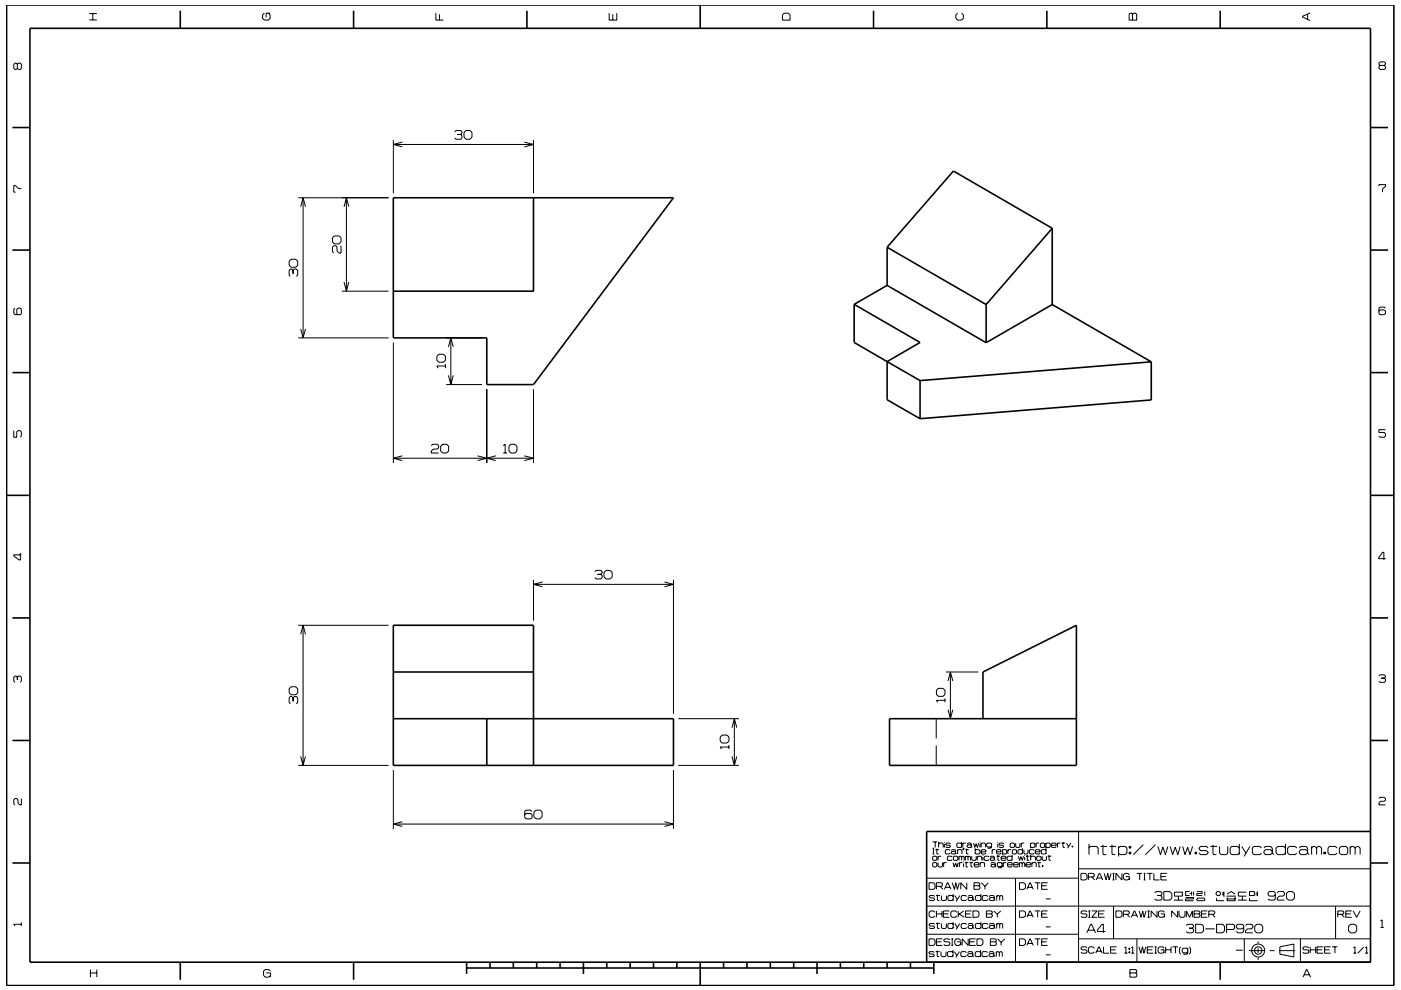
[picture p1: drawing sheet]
<svg xmlns="http://www.w3.org/2000/svg" width="297mm" height="210mm" viewBox="0 0 297 210" stroke-linecap="round" stroke-linejoin="round" font-family="sans-serif">
<g fill="none" stroke="#000" stroke-width=".21">
<path d="M3.7 13.6l-.3-.2h-.2l-.3 .2v.9l.3 .2 .5-.2M3.7 13.6l.2-.2h.4l.2 .2v.9l-.2 .2h-.4l-.2-.2M3.7 13.6v.9M18.9 4.2h1.6M18.9 2.9h1.6M19.7 2.9v1.3M56 2.8l-.3 .4v.7l.3 .4h.9l.4-.4v-.7l-.4-.4M57.3 2.8h-.9v.9M92.4 2.8v1.5h1.6M93.2 3v1.3M129.2 2.8v1.5h1.6v-1.5M129.9 3v1.3"/>
<path d="M166.3 2.8h.8l.4 .4v1.1h-1.6v-1.1zM203 2.8l-.4 .4v.7l.4 .4h.9l.4-.4v-.7l-.4-.4M239.6 2.8h.3l.2 .2 .3-.2h.3l.3 .2v1.3h-1.6v-1.3zM240.1 3v1.3M277.2 3v1.1M277.7 2.7l-1.6 .8v.1l1.6 .8M292.6 13.9l-.2-.3v-.2l.2-.3h.9l.2 .3v.2l-.2 .3M292.6 13.9l-.2 .2v.4l.2 .2h.9l.2-.2v-.4l-.2-.2M292.6 13.9h.9M83.4 29.7v11.3M83.4 30.6h29.7M85.3 30.1l-1.9 .5 1.9 .5"/>
<path d="M96.4 28l.3-.3h1l.3 .3v.2l-.3 .3M97 28.5h.7M97.7 28.5l.3 .3v.4l-.3 .3h-1l-.3-.3M98.4 28.1l.4-.4h.8l.5 .4v1l-.5 .4h-.8l-.4-.4zM111.2 30.1l1.9 .5-1.9 .6M113.1 29.7v11.3M292.4 39.5v-.3h1.3v.3l-.6 .6v.7M4.5 40h-.6l-.6-.6h-.4v1.4h.4M61.7 55h1l.4 .4v.9l-.4 .4h-1l-.4-.4v-.9zM62.1 57.4l-.3-.3h-.2l-.3 .3v.9l.3 .3M62.1 57.4v.7M62.1 57.4l.3-.3h.4l.3 .3v.9l-.3 .3"/>
<path d="M63.2 41.9h19.2M63.8 43.9l.5-2 .5 2M64.3 41.9v29.8M70.9 50h1l.4 .5v.8l-.4 .4h-1l-.4-.4v-.8zM72.3 52.1v1.6h-.4l-.4-.4v-.9l-.3-.3h-.4l-.3 .3v1l.3 .3M72.9 59.8l.5 2 .6-2M72.9 43.9l.5-2 .6 2M73.4 41.9v19.9M3.2 65.4l-.3 .2v.9l.3 .3h1.1l.2-.3v-.9l-.2-.2h-.5l-.2 .2v.9l.2 .3M63.2 71.7h19.2M63.8 69.8l.5 1.9 .5-1.9M72.5 61.8h9.9"/>
<path d="M83.4 72.6v25.6M93 75.1h1l.4 .5v.8l-.4 .4h-1l-.4-.4v-.8zM94.4 77.6h-1.8l.3 .5M94.4 77.2v.9M94.6 71.7h7.6M95.1 79.6l.5 2 .5-2M95.1 73.6l.5-1.9 .5 1.9M95.6 71.7v9.9M293.7 65.4l-.2-.3h-.9l-.2 .3v1.1l.2 .3h.9l.2-.3v-.5l-.2-.3h-.9l-.2 .3M2.9 91.3v1.4h.7v-1.1l.2-.3h.5l.2 .3v.9l-.2 .2M83.4 97.2h29.7M85.3 96.7l-1.9 .5 1.9 .5"/>
<path d="M91.4 94.5l.3-.3h1l.3 .3v.4l-.3 .3h-.8l-.5 .5v.4h1.6M93.4 94.6l.4-.4h.9l.4 .4v1.1l-.4 .4h-.9l-.4-.4zM94.6 81.6h7.6M101.3 96.7l1.9 .5-1.9 .5M103.2 82.5v15.7M105.1 96.7l-1.9 .5 1.9 .5M106.7 96.1h.8M106.7 94.5l.4-.3v1.9M107.9 94.6l.4-.4h.9l.4 .4v1.1l-.4 .4h-.9l-.4-.4zM111.2 96.7l1.9 .5-1.9 .5M113.1 82.5v15.7M293.7 91.1h-1.3v.6h1.1l.2 .3v.5l-.2 .2h-.9l-.2-.2"/>
<path d="M4.3 117.3v1.5h-.2l-1.2-.9v-.2h1.6M293.8 118.5h-1.5v-.3l.9-1.1h.2v1.6M63.2 132.6h19.2M63.8 134.5l.5-1.9 .5 1.9M64.3 132.6v29.7M113.1 123.9h29.7M113.1 123v8.7M115 123.4l-1.9 .5 1.9 .5M126.1 121.2l.3-.2h1l.3 .2v.3l-.3 .3M126.7 121.8h.7M127.4 121.8l.3 .3v.4l-.3 .3h-1l-.3-.3M128.1 121.4l.4-.4h.8l.5 .4v1l-.5 .4h-.8l-.4-.4z"/>
<path d="M140.9 123.4l1.9 .5-1.9 .6M142.8 123v28.4M3.7 143.6l-.3-.2h-.2l-.3 .2v.9l.3 .2M3.7 143.6l.2-.2h.4l.2 .2v.9l-.2 .2M3.7 143.6v.6M61.7 145.7h1l.4 .4v.8l-.4 .5h-1l-.4-.5v-.8zM62.1 148l-.3-.3h-.2l-.3 .3v1l.3 .3M62.1 148l.3-.3h.4l.3 .3v1l-.3 .3M62.1 148v.8M143.8 152.4h12.9M153.1 155.9h1l.5 .4v.9l-.5 .4h-1l-.4-.4v-.9zM154.6 158.5h-1.9l.3 .4"/>
<path d="M154.6 158v.9M155.2 154.3l.5-1.9 .5 1.9M155.7 152.4v9.9M198.5 152.4v4.2M198.5 158.1v4.2M199 146h.9l.5 .4v.9l-.5 .4h-.9l-.5-.4v-.9zM200.4 148.5h-1.9l.3 .5M200.4 148.1v.9M200.5 142.5h6.9M201 150.5l.5 1.9 .5-1.9M201 144.4l.5-1.9 .5 1.9M201.5 142.5v9.9"/>
<path d="M292.4 143.4l.2-.3h.9l.2 .3v.2l-.2 .2M292.9 143.8h.6M293.5 143.8l.2 .3v.4l-.2 .2h-.9l-.2-.2M4.5 169.4v1.3h-.3l-.4-.4v-.7l-.2-.2h-.4l-.3 .2v.9l.3 .2M63.2 162.3h19.2M63.8 160.4l.5 1.9 .5-1.9M83.4 163.3v12.5M83.4 174.8h59.4M85.3 174.3l-1.9 .5 1.9 .5M112.8 172.1l-.3-.3h-1l-.2 .3v1.3l.2 .3h1l.3-.3v-.6l-.3-.3h-1l-.2 .3M113.2 172.2l.5-.4h.8l.4 .4v1l-.4 .5h-.8l-.5-.5zM140.9 174.3l1.9 .5-1.9 .5"/>
<path d="M142.8 163.3v12.5M143.8 162.3h12.9M155.2 160.4l.5 1.9 .5-1.9M197.7 178.6h1M197.7 179.9h.4M197.9 179.9v1.2M198.3 178.6v1.1M198.6 180v1.1h.4M199 179l.2-.2h.6l.2 .2v.7M199 178.6v1.1M200.2 178.6v.1M200.2 179v.7"/>
<path d="M201.5 179l-.2-.2h-.6l-.2 .3 .2 .2h.6l.2 .3-.2 .1h-.6l-.2-.1M203.9 179l-.2-.2h-.7l-.1 .2v.6l.1 .1h.7l.2-.1M203.9 178.6v1.1M204.1 178.8v.9M204.2 179.9h.2l-.2 .4zM204.3 179.9l-.1 .4M204.8 178.8h-.5l-.2 .2M204.9 180v1.1h.4M205 179l.2-.2h.6l.2 .2v.6M206 179.4l-.2-.2h-.6l-.2 .2 .2 .3h.6l.2-.1M206 179.6l.1 .1M206.4 178.8l.3 .9 .3-.8 .2 .8 .3-.9"/>
<path d="M206.8 179.9v1.2M207.8 178.6v.1M207.8 179v.7M208 179l.2-.2h.5l.3 .2v.7M208 178.8v.9M210.2 179l-.2-.2h-.6l-.2 .2v.4l.2 .3h.6l.2-.3M210.2 178.8v.9l-.2 .2h-.6M211.5 178.6v.1M211.5 179v.7M212.8 179l-.2-.2h-.6l-.2 .3 .2 .2h.6l.2 .3-.2 .1h-.6l-.2-.1M214.3 178.8h.6l.2 .2v.6l-.2 .1h-.6l-.1-.1v-.6zM215.3 178.8v.8l.2 .1h.6l.1-.1v-.8"/>
<path d="M216.5 178.8v.9M216.8 179.9v1.2M217.2 178.8h-.5l-.2 .2M218.5 179l.2-.2h.5l.2 .2v.6l-.2 .1h-.5l-.2-.1M218.5 178.8v1.1M219.7 178.8v.9M220.3 178.8h-.5l-.1 .2M220.6 179l.2-.2h.5l.2 .2v.6l-.2 .1h-.5l-.2-.1zM221.7 179l.3-.2h.5l.2 .2v.6l-.2 .1h-.5l-.3-.1M221.7 178.8v1.1M221.8 179.9v1.2M222.9 179.3h1l-.1-.5h-.7l-.2 .2v.6l.2 .1h.7l.1-.1"/>
<path d="M224.2 178.8v.9M224.8 178.8h-.4l-.2 .2M225.1 178.8h.7M225.4 178.6v1.1h.4M226.1 178.8l.5 .8M227 178.8l-.6 1.1M227.3 179.4h.2v.3h-.2zM227.4 179.4v.3M228.7 176.4v27.7M230.9 179.9l.3-.4h1.3l.3 .4v1.4M230.9 179v2.3M233.3 179.5h1.4"/>
<path d="M233.8 179.2v1.9l.2 .2h.6M235.2 179.5h1.4M235.8 179.2v1.9l.2 .2h.5M237.1 179.9l.4-.4h1l.4 .4v1l-.4 .4h-1l-.4-.4M237.1 179.5v2.1M239.4 179.5h.4v.4h-.4zM239.6 179.5v.4M242.4 179.2l-2.1 2.1M245 179.2l-2.1 2.1M245.5 179.5l.5 1.8 .5-1.6 .6 1.6 .5-1.8M248.1 179.5l.5 1.8 .6-1.6 .5 1.6 .5-1.8M250.7 179.5l.5 1.8 .6-1.6 .5 1.6 .6-1.8"/>
<path d="M256.2 179.9l-.4-.4h-1.2l-.4 .4 .4 .5h1.2l.4 .5-.4 .4h-1.2l-.4-.4M256.6 179.5h1.5M257.2 179.2v1.9l.1 .2h.6M258.6 179.5v1.4l.3 .4h1.1l.3-.4v-1.4M262.8 179.9l-.4-.4h-1.2l-.4 .4v1l.4 .4h1.2l.4-.4M262.8 179v2.3M263.3 179.5l.9 1.4M265 179.5l-1.2 2.1M267.5 179.9l-.4-.4h-1.2l-.4 .4v1l.4 .4h1.2l.4-.4M268 179.9l.3-.4h1.1l.3 .4v1M272.5 179.9l-.3-.4h-1.3l-.3 .4v1l.3 .4h1.3l.3-.4M272.5 179v2.3"/>
<path d="M274.9 179.9l-.3-.4h-1.2l-.4 .4v1l.4 .4h1.2l.3-.4M275.5 179.9l.3-.4h1.1l.3 .4v1M278.1 179.9l.3-.4h.4l.3 .4M278.1 179.5v1.8M279.1 179.9l.4-.4h.3l.4 .4v1.4M279.1 179.9v1.4M283.5 179.9l-.4-.4h-1.2l-.3 .4v1l.3 .4h1.2l.4-.4M284 179.9l.3-.4h1.1l.3 .4v1l-.3 .4h-1.1l-.3-.4zM286.3 179.9l.3-.4h.3l.4 .4M286.3 179.5v1.8M287.3 179.9l.4-.4h.3l.4 .4v1.4M287.3 179.9v1.4"/>
<path d="M292.4 169.4l.2-.3h.9l.2 .3v.3l-.2 .3h-.8l-.3 .3v.4h1.3M4.5 195.7v.7M4.5 196h-1.6l.3 .4M196.5 198.2h32.2M196.5 192.2h94.1M196.6 186.3h32.1M197 199.1h.9l.3 .4v.7l-.3 .3h-.9zM197 187.2h.9l.3 .4v.7l-.3 .3h-.9zM197.7 181.1h.4M197.7 181.8l.2-.2h.6l.1 .2v.5l-.1 .2h-.6l-.2-.2zM197.7 183.1l.2-.1h.6l.1 .1v.6l-.1 .2h-.6l-.2-.2zM198.2 190.2l-.2-.3h-.8l-.2 .3 .2 .3h.8l.2 .3-.2 .2h-.8l-.2-.2"/>
<path d="M198.2 196.1l-.2-.2h-.8l-.2 .2 .2 .3h.8l.2 .2-.2 .3h-.8l-.2-.2M198.2 193.5l-.2-.3h-.7l-.3 .3v.8l.3 .3h.7l.2-.3M198.3 180.2h.8M198.5 189.9h.8M198.5 195.9h.8M198.5 188h1.1l.2-.2v-.4l-.2-.2h-1.1v1.4M198.5 199.8h1.1M198.5 193.2v1.4M198.5 193.8h1.2M198.7 189.7v1.2l.5 .1M198.7 195.7v1.1l.5 .1M198.9 183v.7l.2 .2h.5l.2-.2v-.7"/>
<path d="M198.9 181.6v.9M199.3 188l.6 .6M199.6 181.6h-.5l-.2 .2M199.6 189.9v.9l.2 .2h.6l.3-.2v-.9M199.6 195.9v.8l.2 .2h.6l.3-.2v-.8M199.7 193.2v1.4M199.8 199.1h-1.3v1.4h1.3M200 193.8h1.1M200.1 183v.9M200.2 188.6l.7-1.4h.1l.6 1.4M200.4 188.2h1M200.7 183h-.5l-.1 .1"/>
<path d="M201.3 193.2h-1.3v1.4h1.3M201.4 199.3l-.2-.2h-.9l-.2 .5 .2 .2h.9l.2 .2v.3l-.2 .2h-.9l-.2-.2M201.4 180.4l-.1-.2h-.7l-.2 .2v.5l.2 .2h.7l.1-.2M201.7 180.4l.2-.2h.5l.2 .2v.5M201.7 199.1h.4M201.9 199.1v1.4M201.9 187.2l.5 1.4 .2-1.4 .4 1.4 .4-1.4M201.9 181.8l-.2-.2h-.7l-.1 .2v.5l.1 .2h.7l.2-.2M202.1 183l.2 .9 .3-.9 .3 .9 .3-.9M202.1 190.2l-.2-.3h-.7l-.2 .3v.6l.2 .2h.7l.2-.2M202.1 196.1l-.2-.2h-.7l-.2 .2v.6l.2 .2h.7l.2-.2M202.1 189.6v1.4"/>
<path d="M202.1 195.6v1.3M202.1 181.8l.2-.2h.6l.2 .2v.5l-.2 .2h-.6l-.2-.2zM202.4 189.9l.5 .9M202.4 195.9l.5 .8M202.6 180.8l-.2-.2h-.5l-.2 .2 .2 .3h.5l.2-.2M202.6 180.9l.2 .2M202.9 193.5l-.3-.3h-.7l-.3 .3v.8l.3 .3h.7l.3-.3M202.9 199.8h.8v.7M203 180.4l.2-.2h.6l.2 .2v.7M203 180.2v.9M203.2 193.2v1.4M203.3 181.8l.2-.2 .4 .2"/>
<path d="M203.3 181.6v.9M203.4 193.8l1 .8M203.4 183v.9M203.5 189.9l-.8 1.3M203.5 195.9l-.8 1.2M203.7 199.5l-.3-.4h-.7l-.3 .4v.7l.3 .3h.7l.3-.3M203.9 181.8v.7M203.9 181.8l.1-.2 .4 .2v.7M204 183h-.4l-.2 .1M204.3 182.7v.2M204.3 183.1v.8M204.3 193.2l-1.1 .8"/>
<path d="M204.6 183h.7M204.7 180.2h.7M204.7 181.6v.9M204.7 181.8l.1-.2 .4 .2M204.7 193.8h1.1M204.8 182.8v1l.4 .1M204.9 190.2l-.2-.3h-.7l-.2 .3v.6l.2 .2h.7l.2-.2M204.9 196.1l-.2-.2h-.7l-.2 .2v.6l.2 .2h.7l.2-.2M205 187.2v1.4l-1.3-1.4v1.4M205.2 190.2l.2-.3h.7l.2 .3v.6M205.2 196.1l.2-.2h.7l.2 .2v.6M205.2 181.8v.7"/>
<path d="M205.2 181.8l.2-.2 .4 .2v.7M205.3 199.1v1.4l-1.3-1.4v1.4M205.6 183h.7M205.6 199.8h1M205.9 182.8v1l.3 .1M206 193.2h-1.3v1.4h1.3M206 181.6v.7l.2 .2h.6l.2-.2v-.7M206.3 193.2h1l.3 .3v.8l-.3 .3h-1zM206.3 190.6l-.2-.2h-.7l-.2 .2 .2 .4h.7l.2-.2M206.3 196.5l-.2-.2h-.7l-.2 .2 .2 .4h.7l.2-.2M206.3 190.8l.2 .2M206.3 196.7l.2 .2"/>
<path d="M206.5 187.2h1.1l.2 .2-.2 .5 .2 .2v.3l-.2 .2h-1.1zM206.5 187.9h1.1M206.5 183.4h1.1l-.2-.4h-.7l-.2 .1v.6l.2 .2h.7l.2-.2M206.8 180.4l.1-.2h.7l.2 .2v.5l-.2 .2h-.7l-.1-.2M206.8 199.1h-1.2v1.4h1.2M207.1 199.1h1l.3 .4v.7l-.3 .3h-1zM207.2 181.8l.2-.2h.5l.2 .2v.7M207.2 181.6v.9M207.8 183.1l.2-.1h.6l.1 .1v.8M207.8 183v.9M208 190.2l-.2-.3h-.8l-.2 .3v.6l.2 .2h.8l.2-.2M208 196.1l-.2-.2h-.8l-.2 .2v.6l.2 .2h.8l.2-.2"/>
<path d="M208 189.6v1.4M208 195.6v1.3M208 180.7h1v-.3l-.2-.2h-.6l-.2 .2v.5l.2 .2h.6l.2-.2M208.1 187.2l.7 .8M208.4 181.3v.2M208.4 181.8v.7M208.8 188v.6M209.1 193.2h1.1l.2 .2-.2 .4 .2 .2v.3l-.2 .3h-1.1zM209.1 193.8h1.1M209.5 190.2l-.3-.3h-.7l-.2 .3v.6l.2 .2h.7l.3-.2M209.5 196.1l-.3-.2h-.7l-.2 .2v.6l.2 .2h.7l.3-.2M209.5 187.2l-.7 .8"/>
<path d="M209.7 181.8l-.2-.2h-.7l-.1 .2v.5l.1 .2h.7l.2-.2M209.7 190.2l.3-.3h.6l.2 .3v.6M209.7 196.1l.3-.2h.6l.2 .2v.6M209.9 181.8l.2-.2h.5l.3 .2v.5M210 199.1h1l.2 .2-.2 .5 .2 .2v.3l-.2 .2h-1zM210 199.8h1M210.1 183.1l.2-.1h.5l.2 .1v.6M210.4 180.2v.9M210.7 193.2l.8 .7M210.8 190.6l-.2-.2h-.6l-.3 .2v.2l.3 .2h.6l.2-.2M210.8 196.5l-.2-.2h-.6l-.3 .2v.2l.3 .2h.6l.2-.2M210.8 190.8l.2 .2"/>
<path d="M210.8 196.7l.2 .2M210.9 182.2l-.3-.3h-.5l-.2 .3 .2 .3h.5l.3-.2M210.9 182.3l.1 .2M211 183.5l-.2-.2h-.5l-.2 .2 .2 .4h.5l.2-.2M211 183.7l.2 .2M211 180.2h-.4l-.2 .2M211.3 181.6h.7M211.3 180.7h1l-.2-.5h-.6l-.2 .2v.5l.2 .2h.6l.2-.2M211.3 190.2l.2-.3 .5 .3M211.3 189.9v1.1M211.3 195.9v1M211.3 196.1l.2-.2 .5 .2"/>
<path d="M211.5 193.9v.7M211.5 199.1l.8 .8M211.6 181.4v1l.3 .1M212 190.2l.2-.3 .4 .3v.8M212 190.2v.8M212 196.1v.8M212 196.1l.2-.2 .4 .2v.8M212.2 193.2l-.7 .7M212.3 182h1v-.2l-.2-.2h-.6l-.2 .2v.5l.2 .2h.6l.2-.2M212.3 199.9v.6M212.5 183.1l-.2-.1h-.7l-.2 .1v.5l.2 .2h.7l.2-.2M212.5 183v.9l-.2 .2h-.7"/>
<path d="M212.6 180.4l.1-.2h.6l.1 .2v.5l-.1 .2h-.6l-.1-.2M212.6 180.2v1.1M212.7 183v.9M213 199.1l-.7 .8M213.4 183h-.5l-.2 .1M213.6 183.4h1l-.1-.4h-.7l-.2 .1v.6l.2 .2h.7l.1-.2M213.7 180.2v.9M214.4 180.2h-.5l-.2 .2M214.6 181.8l-.2-.2h-.7l-.2 .2v.5l.2 .2h.7l.2-.2M214.6 181.3v1.2M214.6 180.4l.2-.2h.5l.2 .2v.5l-.2 .2h-.5l-.2-.2zM214.9 183.4h1l-.2-.4h-.6l-.2 .1v.6l.2 .2h.6l.2-.2"/>
<path d="M215.3 186.3v17.8M215.9 181.6l.3 .9 .2-.8 .3 .8 .3-.9M216.2 183v.9M216.2 183.1l.2-.1 .3 .1M216.2 199.1h.9l.3 .4v.7l-.3 .3h-.9zM216.2 187.2h.9l.3 .4v.7l-.3 .3h-.9zM216.2 193.2h.9l.3 .3v.8l-.3 .3h-.9zM216.7 183.1l.2-.1 .4 .1v.8M216.7 183.1v.8M216.8 180.4l-.2-.2h-.6l-.2 .2v.5l.2 .2h.6l.2-.2M217.1 180.2v.7l.2 .2h.5l.2-.2v-.7M217.3 181.3v.2"/>
<path d="M217.3 181.8v.7M217.5 183.4h1l-.1-.4h-.7l-.2 .1v.6l.2 .2h.7l.1-.2M217.5 181.6h.8M217.7 194.6l.7-1.4 .7 1.4M217.7 188.6l.7-1.4 .7 1.4M217.8 181.4v1l.4 .1M217.9 194.1h1M217.9 188.2h1M218.5 181.8l.2-.2h.6l.2 .2v.7M218.5 181.3v1.2M218.8 183.1l.2-.1h.5l.2 .1v.8M218.8 183v.9"/>
<path d="M219.2 180.4l-.1-.2h-.7l-.2 .2v.5l.2 .2h.7l.1-.2M219.4 199.1h1.2M219.4 193.2h1.2M219.4 187.2h1.2M219.5 180.7h1l-.2-.5h-.6l-.2 .2v.5l.2 .2h.6l.2-.2M219.8 181.8l.2-.2h.5l.2 .2v.5l-.2 .2h-.5l-.2-.2zM220 183h.7M220 187.2v1.4M220 193.2v1.4M220 199.1v1.4M220.3 182.8v1l.3 .1M220.8 199.8h1.1"/>
<path d="M220.8 193.8h1.1M220.8 187.9h1.1M221 183.6h.1v.2h-.1zM221 181.6v.7l.1 .2h.6l.2-.2v-.7M221.1 183.6v.2M221.7 196.6h1.1M221.7 190.7h1.1M221.8 180.4l-.2-.2h-.6l-.2 .2v.5l.2 .2h.6l.2-.2M222.1 199.1h-1.3v1.4h1.3M222.1 187.2h-1.3v1.4h1.3M222.1 193.2h-1.3v1.4h1.3M222.1 181.6h.8"/>
<path d="M222.4 181.4v1l.4 .1M228.7 199.1h61.9M228.7 184.3h61.9M229.2 185.2h.9l.4 .4v.7l-.4 .3h-.9zM230.4 197.9l.9-1.9h.1l.9 1.9M230.5 193.4l-.2-.2h-.9l-.2 .2 .2 .4h.9l.2 .2v.3l-.2 .3h-.9l-.2-.3M230.7 197.3h1.3M230.8 186h1l.2-.2v-.3l-.2-.3h-1v1.4M230.8 193.2h.4M230.8 194.6h.4M231 193.2v1.4M231.5 186l.6 .6"/>
<path d="M231.5 193.2h1.1l-1.1 1.4h1.1M232.4 186.6l.6-1.4h.2l.6 1.4M232.6 186.2h1M232.9 193.8h1.1M234.1 185.2l.4 1.4 .4-1.4 .3 1.4 .4-1.4M234.2 193.2h-1.3v1.4h1.3M234.4 197.6h-1.7v-.3l.9-1.3h.3v1.9M235.9 185.2h.4M235.9 186.6h.4M236.1 185.2v1.4M236.1 192.2v6.9M236.6 193.2h1l.3 .3v.8l-.3 .3h-1z"/>
<path d="M237.9 185.2v1.4l-1.3-1.4v1.4M238.2 193.9h1l.2-.2v-.3l-.2-.2h-1v1.4M238.7 185.9h.7v.7M238.9 193.9l.7 .7M239.4 180.8h.4v.3h-.4zM239.4 185.6l-.3-.4h-.6l-.3 .4v.7l.3 .3h.6l.3-.3M239.6 180.8v.3M239.9 194.6l.6-1.4 .7 1.4M240.1 194.1h.9M241 185.2h1.1M241 199.1v5M241.5 193.2l.4 1.4 .4-1.4 .3 1.4 .4-1.4"/>
<path d="M241.6 185.2v1.4M242.5 185.2h.4M242.5 186.6h.4M242.7 185.2v1.4M243.2 185.2h1.1M243.3 193.2h.5M243.3 194.6h.5M243.5 193.2v1.4M243.8 185.2v1.4M244.6 185.2v1.4h1.2M244.8 189.4l.3-.3h1l.3 .3v.2l-.3 .3M245.3 193.2v1.4l-1.2-1.4v1.4"/>
<path d="M245.4 189.9h.7M246.1 189.9l.3 .3v.5l-.3 .2h-1l-.3-.2M246.1 193.8h.8v.8M246.1 185.9h1.1M246.8 189.1h1.2l.5 .4v1l-.5 .4h-1.2zM246.9 193.5l-.4-.3h-.6l-.3 .3v.8l.3 .3h.6l.4-.3M247.4 185.2h-1.3v1.4h1.3M248.9 190.9h1.9M249 189.2h1.7v.9h-1.7zM249.7 193.2v1.4l-1.3-1.4v1.4M249.8 190.1v.8M250 193.2v1.1l.3 .3h.6l.3-.3v-1.1"/>
<path d="M251.4 190.4h1.7v.3h-1.7v.3h1.7M251.5 196.3l.3-.3h1l.3 .3v.3l-.3 .3M251.5 194.6v-1.4l.7 1.4 .6-1.4v1.4M252.1 196.9h.7M252.2 189.1h-.8v.8h.8M252.2 189.5h.4M252.6 189.1v.8M252.8 196.9l.3 .2v.5l-.3 .3h-1l-.3-.3M253.1 189.1v.8M253.1 193.2h1.1l.2 .2-.2 .4 .2 .3v.2l-.2 .3h-1.1zM253.1 193.8h1.1M253.4 180.8h.3v.3h-.3z"/>
<path d="M253.5 196h1.3l.4 .5v.9l-.4 .5h-1.3zM253.5 180.8v.3M253.7 189.1h1.2v.4h-1.2v.4h1.2M253.7 190.7l.2-.2h1.4l.1 .4-.1 .1h-1.4zM254.7 193.8h1.1M255.4 189.1v.8M255.6 197h2M256 193.2h-1.3v1.4h1.3M256.3 193.9h1l.3-.2v-.3l-.3-.2h-1v1.4M257 193.9l.6 .7M257.9 196h1.3l.4 .5v.9l-.4 .5h-1.3zM257.9 190.5v.5h1.6"/>
<path d="M258.1 189.1h.4l.3 .3v.2l-.3 .3h-.4l-.3-.3zM259.1 189.4h.4M259.1 189.8h.4M259.5 189.1v1.1M260.1 197.1h1.4l.2-.2v-.6l-.2-.3h-1.4v1.9M260.1 190.1h1.9M260.2 190.7h1.7M260.2 190.4v.6h1.7v-.6M260.2 189.6l.8-.5 .9 .5M262.4 190.9h2M263.4 190.1v.8M263.7 196.7l-.3 .3h-1l-.3-.3v-.4l.3-.3h1l.3 .3v1.3l-.3 .3h-1l-.3-.3"/>
<path d="M263.8 199.1v5M264.1 196.3l.3-.3h.9l.3 .3v.4l-.3 .3h-.8l-.4 .4v.5h1.5M264.2 189.2h-1.6v.9h1.6M264.9 189.1h1v.8h-1zM264.9 190.5v.5h1.7M266 196.5l.4-.5h.9l.4 .5v.9l-.4 .5h-.9l-.4-.5zM266.2 189.4h.4M266.2 189.8h.4M266.6 189.1v1M266.7 199.6v.5M269.7 180.6l-.3-.4h-1.1l-.3 .4v.3l.3 .4h1.1l.3-.4M269.7 180.9l.4 .4"/>
<path d="M270.4 189.8l-.3 .3h-1l-.2-.3v-.4l.2-.3h1l.3 .3v1.3l-.3 .2h-1l-.2-.2M270.8 189.4l.3-.3h1l.2 .3v.4l-.2 .3h-.9l-.4 .4v.4h1.5M273.2 189.1h.8l.4 .4v1l-.4 .4h-.8l-.4-.4v-1zM275.7 199.1v5M277.2 180.6l-.3-.4h-1.1l-.3 .4v.3l.3 .4h1.1l.3-.4M277.2 180.9l.4 .4M280.7 180.8h.3v.3h-.3zM280.9 180.8v.3M283.2 192.2v6.9M283.6 193.9h1.1l.2-.2v-.3l-.2-.2h-1.1v1.4M284.4 193.9l.6 .7M285.3 193.8h1.1"/>
<path d="M285.9 196.5l.5-.5h.8l.5 .5v.9l-.5 .5h-.8l-.5-.5zM286.6 193.2h-1.3v1.4h1.3M286.9 193.2l.8 1.4 .7-1.4M292.7 195.4l.3-.3v1.6M292.7 196.7h.7M19.2 206.4h1.3M19.2 205.7v1.6M20.5 205.7v1.6M56.5 206.4h.9v.9M57.4 206l-.4-.4h-.8l-.3 .4v.9l.3 .4h.8l.4-.4M198.1 202l-.2-.2h-.8l-.2 .2 .2 .3h.8l.2 .3-.2 .3h-.8l-.2-.2M198.4 201.8h.8"/>
<path d="M198.7 201.6v1.2l.4 .1M199.5 201.8v.9l.2 .2h.7l.2-.2v-.9M201.7 200.5h.4M202.1 202l-.3-.2h-.7l-.2 .2v.7l.2 .2h.7l.3-.2M202.1 201.5v1.4M202.3 201.8l.6 .9M203.4 201.8l-.8 1.3M204.9 202l-.3-.2h-.7l-.2 .2v.7l.2 .2h.7l.3-.2M205.1 202.1l.3-.3h.6l.2 .3v.6M206.2 202.5l-.2-.2h-.6l-.3 .2v.2l.3 .2h.6l.2-.2M206.2 202.7l.3 .2M207.9 202.1l-.2-.3h-.7l-.2 .3v.6l.2 .2h.7l.2-.2"/>
<path d="M207.9 201.5v1.4M209.4 202.1l-.2-.3h-.8l-.2 .3v.6l.2 .2h.8l.2-.2M209.7 202.1l.2-.3h.6l.2 .3v.6M210.7 202.5l-.2-.2h-.6l-.2 .2 .2 .4h.6l.2-.2M210.7 202.7l.2 .2M211.2 201.8v1.1M211.2 202.1l.2-.3 .5 .3M211.9 202.1l.2-.3 .4 .3v.8M211.9 202.1v.8M217.7 200.5l.7-1.4 .7 1.4M217.9 200.1h1M221.7 202.5h1.1"/>
<path d="M230.5 201l-.2-.2h-.9l-.2 .4 .2 .3h.9l.2 .2v.3l-.2 .2h-.9l-.2-.2M232 201.1l-.3-.3h-.6l-.3 .3v.8l.3 .3h.6l.3-.3M232.3 202.2l.7-1.4 .7 1.4M232.5 201.8h1M234 200.8v1.4h1.2M235.5 201.5h1M236.7 200.8h-1.2v1.4h1.2M238.4 202.2h.7M238.4 201l.3-.2v1.4M239.3 201.1h.3v.2h-.3zM239.3 201.9h.3v.2h-.3zM239.4 201.1v.2"/>
<path d="M239.4 201.9v.2M239.6 205.6h1.2l.2 .3-.2 .5 .2 .2v.4l-.2 .3h-1.2zM239.6 206.4h1.2M239.9 202.2h.6M239.9 201l.3-.2v1.4M241.5 200.8l.4 1.4 .3-1.4 .3 1.4 .4-1.4M243.2 201.5h1.1M244.5 200.8h-1.3v1.4h1.3M244.8 200.8h.4M244.8 202.2h.4M245 200.8v1.4M246.1 201.5h.7v.7"/>
<path d="M246.8 201.1l-.3-.3h-.6l-.4 .3v.8l.4 .3h.6l.3-.3M247.1 201.5h1.2M247.1 200.8v1.4M248.3 200.8v1.4M248.6 200.8h1.2M249.2 200.8v1.4M250.4 200.8a1.09 1.09 0 0 0 0 1.6M251.8 201.3l-.2-.2h-.7l-.2 .2v.6l.2 .2h.7l.2-.2M251.8 201.1v1.1l-.2 .2h-.7M252.1 200.8a1.1 1.1 0 0 1 0 1.6M262 201.5h1.5M264.8 201.6h3.4"/>
<path d="M266.7 201.1v1M266.7 203.1v.5M269.2 201.6h1M271.2 201.6h3.4M274.3 203l-2.9-.6v-1.6l2.9-.6v2.8M276.3 207.3l.7-1.6h.1l.8 1.6M276.5 206.8h1.1M277.5 201l-.2-.2h-.9l-.2 .4 .2 .3h.9l.2 .2v.3l-.2 .2h-.9l-.2-.2M277.8 201.5h1.1M277.8 200.8v1.4M278.9 200.8v1.4M279.2 201.5h1.1"/>
<path d="M280.5 200.8h-1.3v1.4h1.3M280.8 201.5h1.1M282.1 200.8h-1.3v1.4h1.3M282.4 200.8h1.1M283 200.8v1.4M286.9 202.2h.7M286.9 201l.4-.2v1.4M289.1 200.9l-1.2 1.3M289.4 202.2h.7M289.4 201l.4-.2v1.4"/>
<circle cx="266.8" cy="201.6" r="1.38"/>
<circle cx="266.8" cy="201.6" r=".79"/>
</g>
<g fill="none" stroke="#000" stroke-width=".34">
<path d="M1.4 1.1h294.1v207.9h-294.1zM6.4 6h284.2v198.1h-284.3zM38.2 2.3v3.7M75 2.3v3.7M111.7 2.3v3.7M148.5 1.1v4.9M185.2 2.3v3.7M222 2.3v3.7M258.7 2.3v3.7M2.6 27h3.7M290.6 27h3.7M2.6 53h3.7"/>
<path d="M83.4 41.9h59.4l-29.7 39.7h-9.9v-9.9h-19.8zM113.1 41.9v19.9h-29.7M188.1 52.4v8.1M188.1 52.4l21 12.2M223.1 48.4l-14 16.2M223.1 48.4l-21-12.1-14 16.1M223.1 48.4v16.2M290.6 53h3.7M2.6 79h3.7M181.1 64.6v8l7 4.1M181.1 64.6l14 8-7 4.1M188.1 60.5l-7 4.1"/>
<path d="M188.1 76.7v8.1l7 4M188.1 76.7l7 4M188.1 60.5l21 12.2M209.1 64.6v8.1M223.1 64.6l-14 8.1M223.1 64.6l21 12.1M244.1 76.7v8.1l-49 4M244.1 76.7l-49 4M290.6 79h3.7M195.1 80.7v8.1M1.4 105.1h4.9M290.6 105.1h4.9"/>
<path d="M2.6 131.1h3.7M290.6 131.1h3.7M2.6 157.1h3.7M83.4 152.4h59.4v9.9h-59.4v-29.7h29.7v29.7M83.4 142.5h29.7M103.2 152.4v9.9M208.4 152.4v-9.9l19.8-9.9v29.7h-39.6v-9.9h39.6M290.6 157.1h3.7M290.6 176.4h-94.1v27.7M2.6 183h3.7M290.6 183h3.7M38.2 204.1v3.7"/>
<path d="M75 204.1v3.7M98.9 205.3h99.1M98.9 204.1v2.5M103.9 204.1v1.2M108.8 204.1v1.2M113.8 204.1v1.2M118.7 204.1v1.2M123.7 204.1v2.5M128.6 204.1v1.2M133.6 204.1v1.2M138.6 204.1v1.2M143.5 204.1v1.2"/>
<path d="M148.5 204.1v4.9M153.4 204.1v1.2M158.4 204.1v1.2M163.3 204.1v1.2M168.3 204.1v1.2M173.2 204.1v2.5M178.2 204.1v1.2M183.1 204.1v1.2M188.1 204.1v1.2M193 204.1v1.2M198 204.1v2.5M222 204.1v3.7"/>
<path d="M258.7 204.1v3.7"/>
</g>
</svg>
